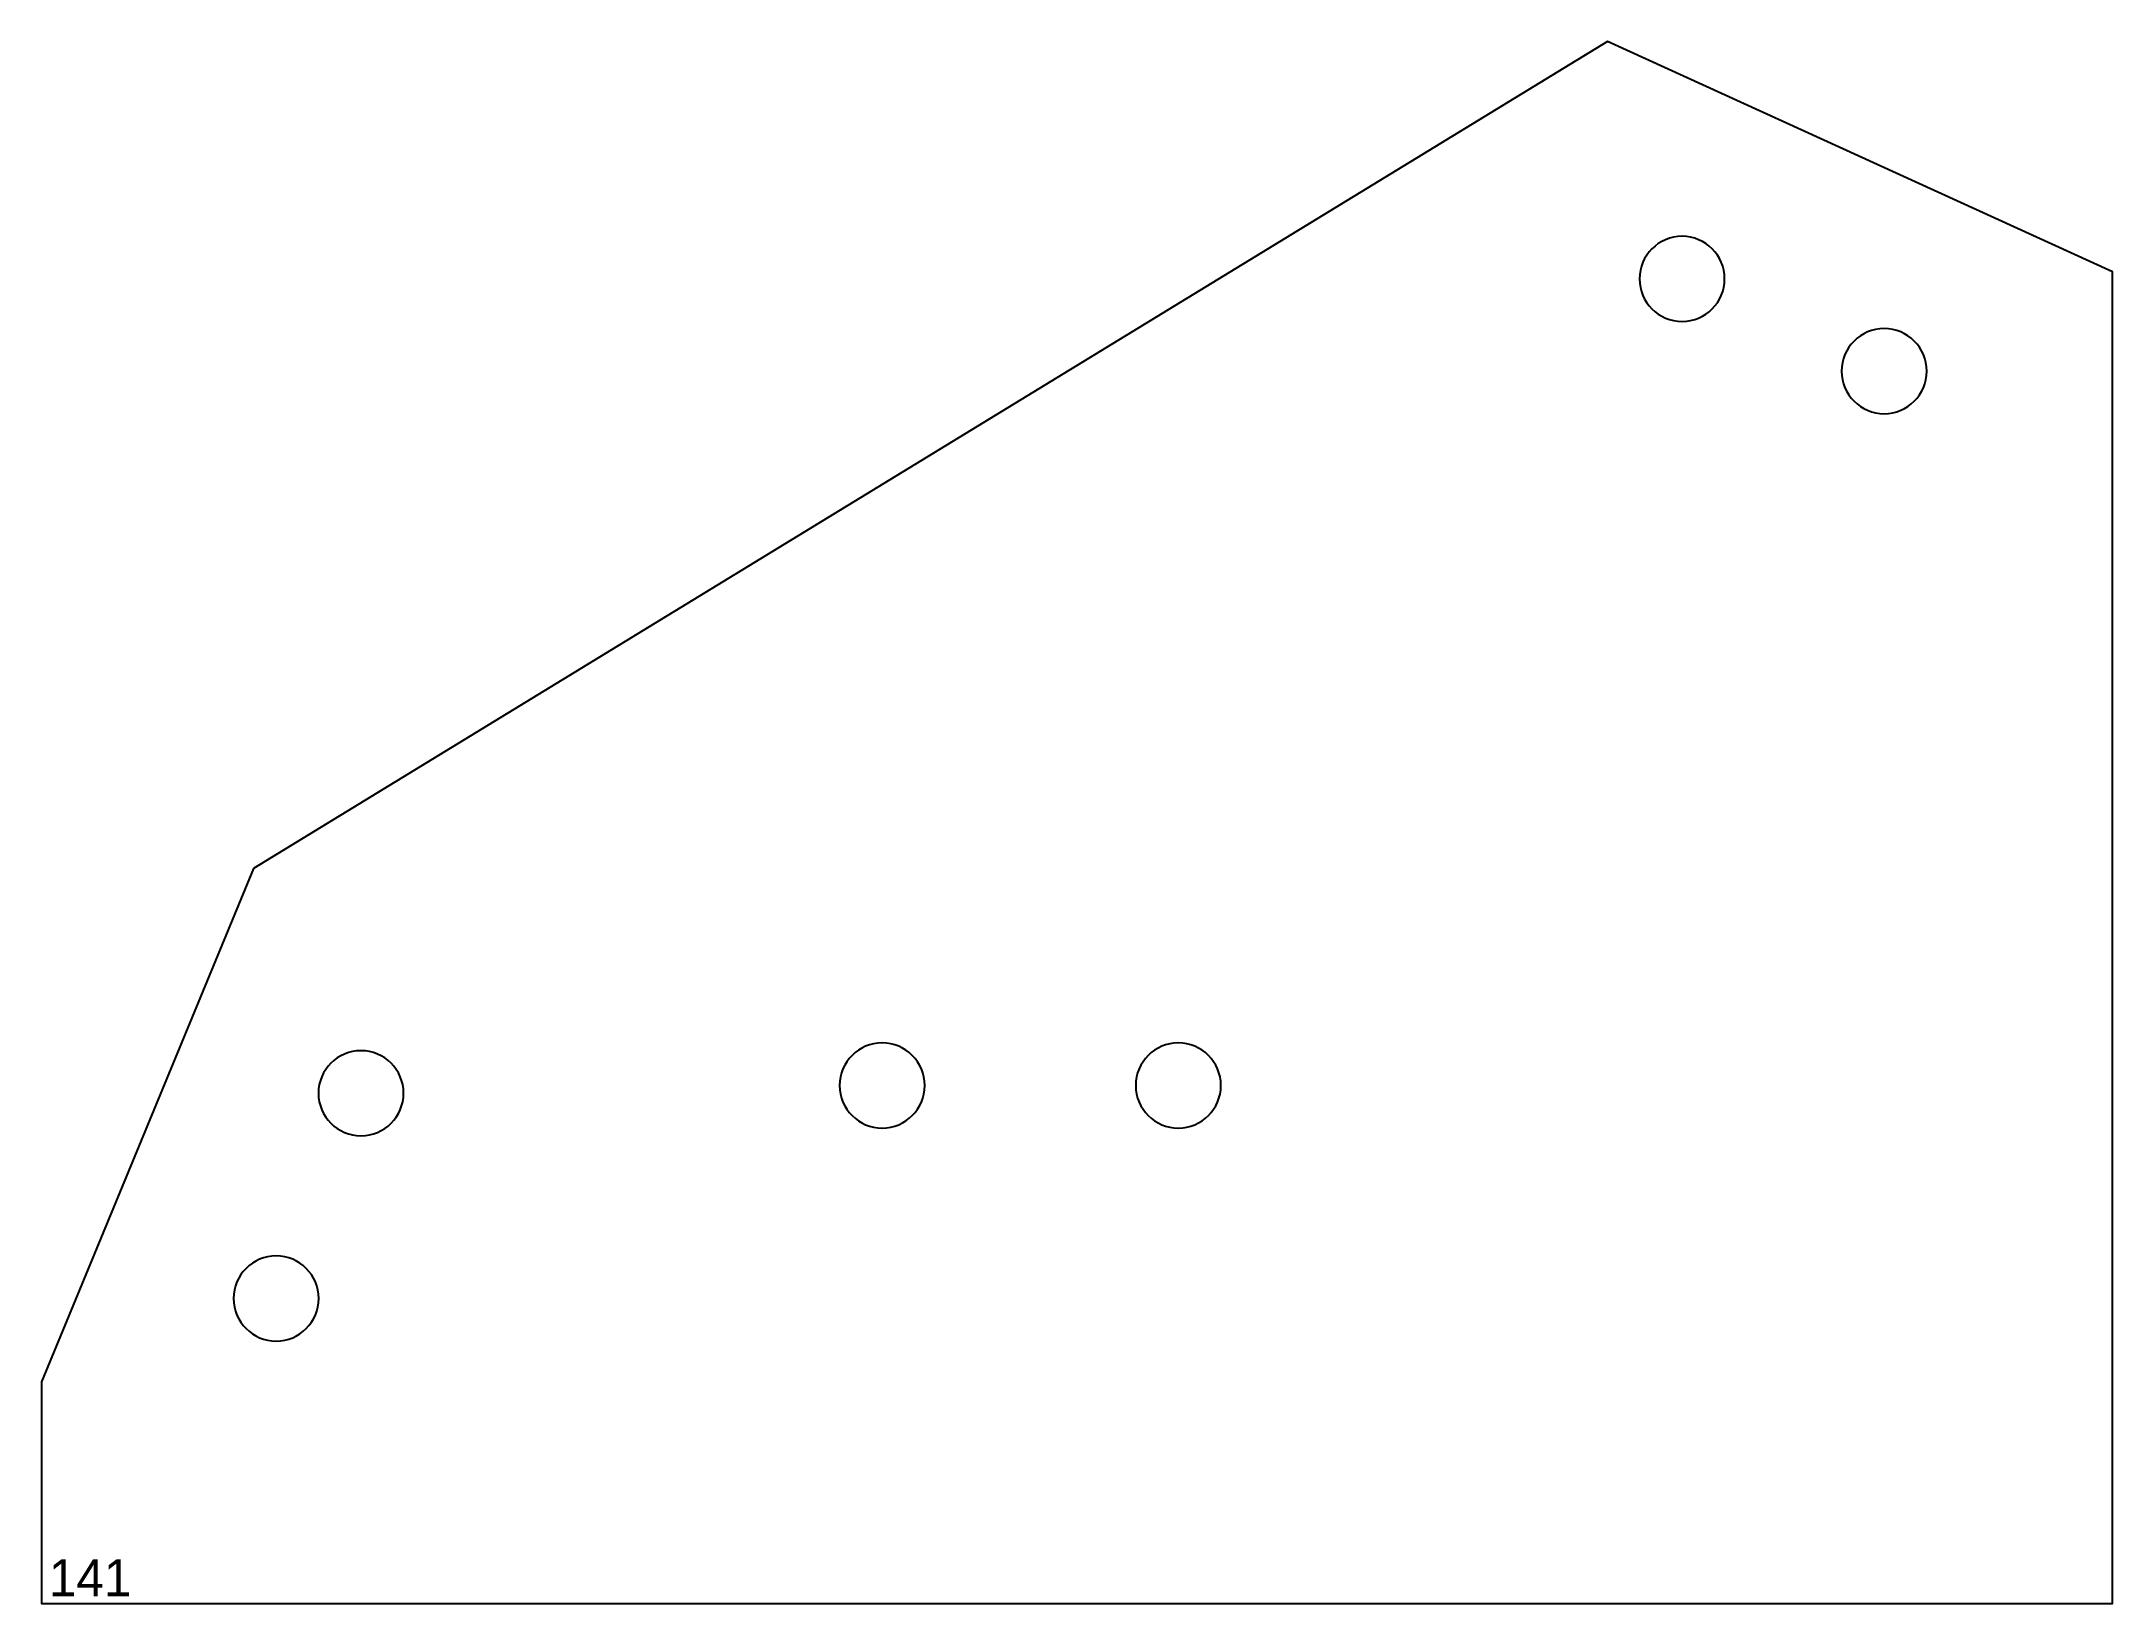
# Model space of a CAD drawing. Header units: millimetres. Extents: x 0 to 559, y 0 to 422.
import ezdxf

# ---------------------------------------------------------------- set-up
doc = ezdxf.new("R2010")
doc.units = ezdxf.units.MM
doc.header["$MEASUREMENT"] = 0
for name, color, linetype in [('ВнешнийКонтур', 7, 'Continuous'), ('Нумерация', 7, 'Continuous'), ('Отверстие', 7, 'Continuous')]:
    doc.layers.add(name, color=color, linetype=linetype)

msp = doc.modelspace()

# ---------------------------------------------------------------- linework, layer by layer
at = {"layer": 'ВнешнийКонтур', "color": 0, "linetype": 'Continuous'}
msp.add_lwpolyline([(57.3, 198.58), (0, 59.96), (0, 0), (559.44, 0), (559.44, 359.82), (422.99, 422.11)], close=True, dxfattribs=at)
at = {"layer": 'Отверстие', "color": 0, "linetype": 'Continuous'}
for points in [[(454.66, 357.94, 1), (431.66, 357.94, 1), (454.66, 357.94)], [(509.24, 333.02, 1), (486.24, 333.02, 1), (509.24, 333.02)], [(238.59, 140, 1), (215.59, 140, 1), (238.59, 140)], [(318.59, 140, 1), (295.59, 140, 1), (318.59, 140)], [(97.82, 137.9, 1), (74.82, 137.9, 1), (97.82, 137.9)], [(74.9, 82.45, 1), (51.9, 82.45, 1), (74.9, 82.45)]]:
    msp.add_lwpolyline(points, format="xyb", dxfattribs=at)

# ---------------------------------------------------------------- texts
at = {"layer": 'Нумерация', "color": 0, "linetype": 'Continuous'}
msp.add_text('141', height=10, dxfattribs=at).set_placement((2, 2))

doc.saveas('drawing.dxf')
